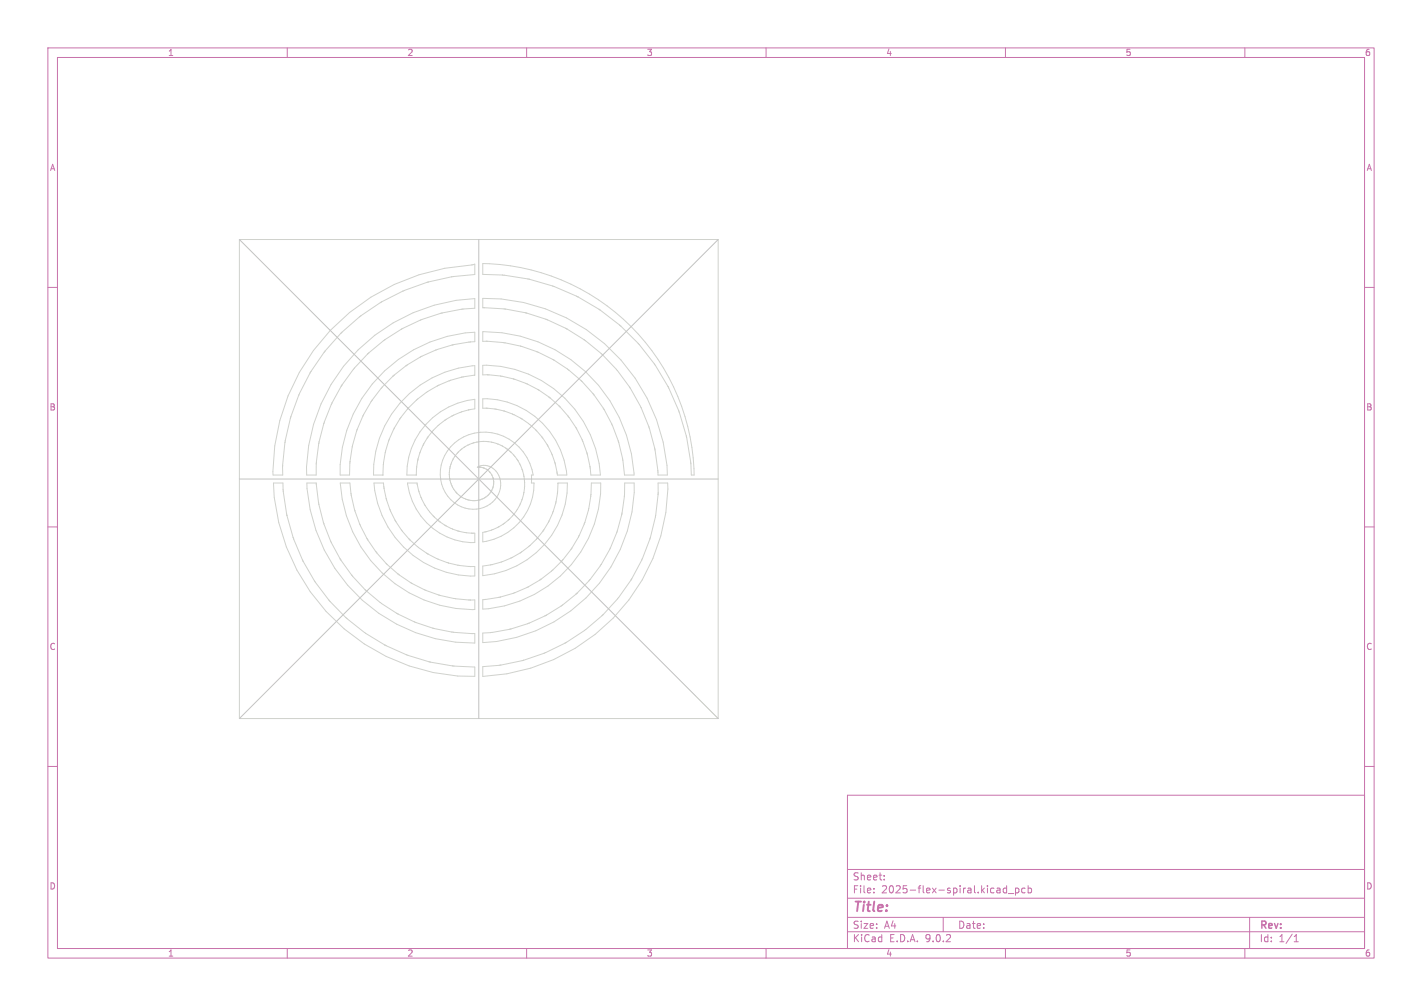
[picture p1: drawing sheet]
<svg xmlns="http://www.w3.org/2000/svg" width="297mm" height="210mm" viewBox="0 0 297 210" stroke-linecap="round" stroke-linejoin="round" font-family="sans-serif">
<defs><g id="words">
<text font-size="2.8" fill="#c872ab" x="178" y="190.9">Title:</text>
<g font-size="2.1" fill="#c872ab">
<text x="178" y="184">Sheet:</text>
<text x="178" y="186.7">File:</text>
<text x="184.1" y="186.7">2025-flex-spiral.kicad_pcb</text>
<text x="178" y="196.9">KiCad</text>
<text x="178" y="194.1">Size:</text>
<text x="184.7" y="194.1">A4</text>
<text x="185.7" y="196.9">E.D.A.</text>
<text x="193.3" y="196.9">9.0.2</text>
<text x="200" y="194.1">Date:</text>
<text x="263" y="194.3">Rev:</text>
<text x="263" y="196.9">Id:</text>
<text x="267.1" y="196.9">1/1</text>
</g>
<g font-size="1.8" fill="#c872ab">
<text x="35" y="11.9">1</text>
<text x="85" y="11.9">2</text>
<text x="135" y="11.9">3</text>
<text x="185" y="11.9">4</text>
<text x="235" y="11.9">5</text>
<text x="285" y="11.9">6</text>
<text x="10.3" y="35.9">A</text>
<text x="285.4" y="35.9">A</text>
<text x="10.3" y="85.9">B</text>
<text x="285.3" y="85.9">B</text>
<text x="10.3" y="135.9">C</text>
<text x="285.3" y="135.9">C</text>
<text x="10.3" y="185.9">D</text>
<text x="285.3" y="185.9">D</text>
<text x="35" y="199.9">1</text>
<text x="85" y="199.9">2</text>
<text x="135" y="199.9">3</text>
<text x="185" y="199.9">4</text>
<text x="235" y="199.9">5</text>
<text x="285" y="199.9">6</text>
</g>
</g></defs>
<g fill="none" stroke="#c872ab" stroke-width=".21">
<path d="M10 10h277v190h-277zM12 12h273v186h-273zM60 10v2M110 10v2M160 10v2M210 10v2M260 10v2M10 60h2M285 60h2M10 110h2M285 110h2M10 160h2"/>
<path d="M177 166h108v32h-108zM285 160h2M60 198v2M110 198v2M160 198v2M177 194.5h108M177 191.5h108M177 187.5h108M177 181.5h108M182.5 186.3v.1M182.5 185.5v.1M184.7 183.6v.1"/>
<path d="M184.7 182.8v.1M197 191.5v3M210 198v2M210.2 184.9v1.5M210.2 185.5l-.4-.1-.3 .3 .2 .6h.5M210.6 186.5h1.1M212.1 185.5l.4-.1 .3 .3-.1 .6h-.6M212.1 185.4v1.5M214.1 185.5l-.4-.1-.3 .3 .1 .6h.6M214.7 185.5l.5-.1 .3 .3-.2 .6h-.6M214.7 184.9v1.5M260 198v2"/>
<path d="M261 191.5v6.5M270.3 196.6h.9M270.3 195.5l.4-.4v1.5"/>
</g>
<g fill="none" stroke="#d0d2cd" stroke-width=".21">
<path d="M50 50h100v100h-100zM89.1 59l-4.9 1.8M89.1 59h.1M94.6 57.7v.1M94.6 57.8l-5.5 1.2M98.6 55.3l.6-.2v2.2l-4.6 .4M98.6 55.3h.1M98.6 55.3a43.8 43.8 0 0 0-41.6 43.9h2.1l-.1-1.7M105 57.4l5.6 .9M105 57.4l-4.2-.1v-2.3a45 45 0 0 1 44.2 44.2h-.6l-.2-2.7M105 57.4h.1M110.6 58.3h.1"/>
<path d="M110.6 58.3l4.9 1.4M115.5 59.7l.3 .1M115.5 59.7h.1M115.8 59.8h.1M115.8 59.8l4.9 2.2M64.8 77.8l-2.4 4.6-1.7 4.9M64.8 77.8h.1M64.9 77.6h.1M65 77.6l-.2 .2M67.7 73.5l-2.8 4.1M67.7 73.5h.1M71.2 69.6l-3.5 3.9"/>
<path d="M71.2 69.6h.1M75.4 65.9h.1M75.4 65.9l-4.2 3.7M77 73.7h.1M77 73.7l-3 3.1-2.6 3.5M79.5 63.2l-4.1 2.7M79.5 63.2h.1M79.7 63h.1M79.7 63l-.2 .2M80.4 70.9h.1M80.4 70.9l-3.4 2.8M82.1 78.5l-2.3 2.3"/>
<path d="M82.1 78.5h.1M82.3 78.3h.1M82.3 78.3l-.2 .2M83.8 68.7l-3.4 2.2M83.8 68.7h.1M84.1 68.6h.1M84.1 68.6l-.3 .1M84.2 60.8l-4.5 2.2M84.2 60.8h.1M85.1 76.2h.1M85.1 76.2l-2.8 2.1M87.8 74.5l-2.7 1.7"/>
<path d="M87.8 74.5h.1M87.8 66.8l-3.7 1.8M87.8 66.8h.1M91.3 73h.1M91.3 73l-3.5 1.5M92 65.4l-4.2 1.4M92 65.4h.1M92 65.4l4.4-.8 2.8-.3v-2a36.7 36.7 0 0 0-35.1 36.9h1.9v-2.4M94.1 79.4h.1M94.1 79.4l-2.5 1M94.4 72l-3.1 1M94.4 72h.1"/>
<path d="M96.4 78.7l-2.3 .7M96.4 78.7h.1M96.7 78.7h.1M96.7 78.7h-.3M98.3 71.4l.9-.1v-1.9a29.7 29.7 0 0 0-28.2 29.8h2l.1-2.9M98.3 71.4h.1M98.3 71.4l-3.9 .6M99.1 78.3l-2.4 .4M99.1 78.3h.1M99.1 78.3l.1-2a22.8 22.8 0 0 0-21.2 22.9h2M101.1 64.3h-.3v-2a38.4 38.4 0 0 1 38.6 36.9h-2v-.7M101.1 64.2v.1"/>
<path d="M101.1 64.2l4.2 .3M101.6 71.2l-.8 .1v-2.1a31.5 31.5 0 0 1 31.6 30h-2l-.3-3.2M101.6 71.2h.1M101.6 71.2l3.6 .3M101.8 78.2l-1 .1v-2a24.4 24.4 0 0 1 24.6 22.9h-2l-.1-1.5M101.8 78.2h.1M101.8 78.2l.3 .1M102.1 78.2v.1M102.1 78.2l2.7 .4M104.8 78.5v.1M104.8 78.5l2.5 .6 2.8 1.1M105.2 71.5l3.5 .7"/>
<path d="M105.2 71.5h.1M105.3 64.5h.3M105.3 64.5h.1M105.6 64.5h.1M105.6 64.5l4.4 .9M108.7 72.3l3.5 1.1M108.7 72.2v.1M110 65.4h.1M110 65.4l4.3 1.4 3.9 1.7 4.1 2.6M112.2 73.4l3.3 1.6M112.2 73.4h.1M115.4 75l.3 .2"/>
<path d="M115.5 75h-.1M115.7 75.2h.1M115.7 75.2l2.8 1.8M118.5 77.1l.3 .1M118.5 77v.1M118.8 77.2h.1M118.8 77.2l2.8 2.5M120.7 62h.1M120.7 62l4.4 2.6 4.6 3.5M121.6 79.7h.1M121.6 79.7l2.3 2.5M122.3 71.1h.1"/>
<path d="M122.3 71.1l3.5 2.9M125.4 64.7v.1M125.8 74h.1M125.8 74l2.9 3.1M128.7 77.1l3 4M128.7 77.1h.1M129.4 67.9h.1M129.7 68.1h.1M129.7 68.1l3.6 3.6M133.3 71.7h.1M133.3 71.7l.2 .2M133.5 71.9h.1"/>
<path d="M133.5 71.9l3.4 4.4M136.9 76.3h.1M136.9 76.3l2.6 4.4M59 97.5h.1M59.5 92.3l-.5 5.2M59.5 92.3h.1M59.6 92h.1M59.6 92l-.1 .3M60.7 87.3l-1.1 4.7M60.7 87.3h.1M66 96.8h.1M66.1 96.5h.1"/>
<path d="M66.6 92.6h.1M66.6 92.3h.1M66.6 92.3l-.6 4.5M67.6 88.4l-1 3.9M67.6 88.4h.1M67.7 88.1h.1M67.7 88.1l-.1 .3M69.3 84.1h.1M69.3 84.1l-1.6 4M71.3 80.6l-2 3.5M71.3 80.6h.1M71.4 80.3l.1 .1"/>
<path d="M71.5 80.4l-.2 .2M73.1 96.3h.1M73.6 93.3l-.5 3M73.6 93.3h.1M73.6 93v.3M73.6 93h.1M75.8 86.8l-1.2 2.9-1 3.3M75.8 86.8h.1M75.9 86.5h.1M75.9 86.5l-.1 .3M77.5 83.8l-1.6 2.7M77.5 83.8h.1"/>
<path d="M77.7 83.6h.1M77.7 83.6l-.2 .2M79.6 81l-1.9 2.6M79.6 81v.1M79.8 80.8h.1M79.8 80.8l-.2 .3M80 99.2h.1M80.1 96.6h.1M80.1 96.6l-.1 2.6M80.5 94.5l-.4 2.1M80.5 94.5h.1M81.2 92l-.7 2.5"/>
<path d="M81.2 92h.1M82.3 89.4l-1.1 2.6M82.4 89.4h-.1M83.5 87.4l-1.1 2M83.5 87.4h.1M85.3 85.1h.1M85.3 85.1l-1.8 2.3M86.9 99.1h.1M87 83.5l-1.7 1.6M87 83.5h.1M87 97.8l-.1 1.3M87 97.8h.1"/>
<path d="M87 97.5h.1M87 97.5v.3M87.2 96.1l-.2 1.4M87.2 96.1h.1M87.3 95.8h.1M87.3 95.8v.3M87.7 94.5l-.4 1.3M87.7 94.5h.1M87.8 94.2h.1M87.8 94.2l-.1 .3M88.5 92.7l-.7 1.5M88.5 92.7h.1"/>
<path d="M89.2 91.4l-.7 1.3M89.2 91.4v.1M89.3 81.7h.1M89.3 81.7l-2.3 1.8M90.3 90.1l-1.1 1.4M90.3 90.1h.1M90.5 89.8h.1M90.5 89.8l-.2 .3M91.4 80.5l-2.1 1.2M91.4 80.5h.1M91.5 88.8l-1 1M91.5 88.8h.1"/>
<path d="M91.6 80.4h.1M91.6 80.4l-.2 .1M91.8 88.6h.1M92.9 87.7h.1M93.2 87.5v.1M93.2 87.6l-1.7 1.2M93.8 99.1l.1 .3M93.8 99.1h.1M93.8 98.6v.5M93.8 98.6h.1M93.9 99.4v.5M93.9 98.3h.1"/>
<path d="M93.9 99.4h.1M93.9 98.3v.3M93.9 99.9l.1 .3M93.9 99.9h.1M94 97.4h.1M94 97.4l-.1 .9M94.3 96.6h.1M94.3 96.6l-.3 .8M94.5 86.8l-1.3 .7M94.5 86.8h.1M94.5 96.1l-.2 .5M94.5 96.1h.1"/>
<path d="M94.7 95.8h.1M94.7 95.8l-.2 .3M94.7 86.7h.1M94.7 86.7l-.2 .1M95.5 94.6l-.8 1.2M95.5 94.6h.1M96.1 86.1l-1.4 .6M96.1 86.1h.1M96.2 93.9l-.7 .7M96.2 93.9v.1M96.4 86h.1M96.4 86l-.3 .1"/>
<path d="M97.8 92.9l-1.6 1.1M97.8 92.9h.1M97.9 85.6l-1.5 .4M97.9 85.6h.1M97.9 85.6l1.3-.2v-2a15.8 15.8 0 0 0-14.2 15.8l2-.1M98 92.8h.1M98.1 92.8l-.3 .1M99 92.4h.1M99 92.4l-1 .4M99.6 92.3l-.6 .1M99.6 92.3h.1M100.1 97.5h.1"/>
<path d="M100.3 97.5h-.6a3.3 3.3 0 0 1 4.8 2.7 5.5 5.5 0 0 1-7.4 5.9 7.8 7.8 0 0 1-3-12.8 10 10 0 0 1 16.6 3.4l.7 2.5h-.4v1.6h.5a12.2 12.2 0 0 1-10.7 12.3v-2l.8-.1M100.3 97.5h.1M100.4 97.6l.6 .1M100.4 97.5v.1M100.6 92.2l-1 .1M100.6 92.2h.1M100.9 97.7h.1M100.9 92.1l-.3 .1M100.9 92.1h.1M100.9 92.1l.7 .1M101 97.7h.1M101 97.7h.2"/>
<path d="M101.2 97.8l.6 .3M101.2 97.7v.1M101.5 85.2h-.7v-1.9a17.4 17.4 0 0 1 17.6 15.9h-2l-.1-.6M101.5 85.2h.1M101.5 85.2l2.2 .2M101.6 98h.1M101.6 92.2h.4M101.6 92.2h.1M101.8 98.1l.4 .4M101.8 98.1h.1M102 92.2h.1M102 92.2l.7 .1"/>
<path d="M102.2 98.5h.1M102.3 98.5l.1 .1M102.4 98.6l.4 .6M102.4 98.6h.1M102.7 92.3l.3 .1M102.7 92.3h.1M102.8 99.2l.2 .5M102.8 99.2h.1M103 99.7h.1M103 99.7v.2M103 92.4h.1M103 92.4l.7 .2"/>
<path d="M103 99.9l.1 .7M103 99.9h.1M103.7 92.6l.3 .1M103.7 92.6h.1M103.7 85.4h.1M103.7 85.4l1.6 .4M104 92.7h.1M104 92.7l.7 .3M104.7 93l.3 .1M104.7 93h.1M105 93.1h.1M105 93.1l.6 .4"/>
<path d="M105.3 85.8l.3 .1M105.3 85.8h.1M105.6 85.9h.1M105.6 85.9l1.7 .7M105.6 93.5l.3 .2M105.6 93.5h.1M105.9 93.7l.8 .7M105.9 93.7h.1M106.7 94.4h.1M106.8 94.4l.7 .9M107.3 86.6h.1M107.3 86.6l1.5 .7"/>
<path d="M107.5 95.2l.7 1M107.5 95.2v.1M108.2 96.2h.1M108.2 96.2l.4 .7M108.6 96.9l.6 1.4M108.6 96.9h.1M108.8 87.3l1.6 1.1M108.8 87.3h.1M109.2 98.3h.1M109.2 98.3l.2 .8M109.4 99.1l.2 1.2M109.4 99.1h.1"/>
<path d="M110.1 80.2h.1M110.1 80.2l2.2 1.1M110.4 88.4l.2 .2M110.4 88.4h.1M110.6 88.6h.1M110.6 88.6l1.3 1.1M111.9 89.7l1.5 1.8M111.9 89.7h.1M112.3 81.3l.3 .2M112.3 81.3h.1M112.6 81.5h.1M112.6 81.5l2.3 1.6 1.9 1.7 2 2.3"/>
<path d="M113.4 91.4v.1M113.4 91.4l.9 1.4M114.3 92.9l.1 .2M114.3 92.8v.1M114.5 93.1h-.1M114.5 93.1l.7 1.5M115.2 94.6l.8 2.3M115.2 94.6h.1M116 96.9h.1M116 96.9l.3 1.7M116.3 98.6h.1M118.9 87.1l1.5 2.3 1.3 2.7"/>
<path d="M118.9 87.1h-.1M121.7 92.1h.1M121.7 92.1l1 2.7M122.7 94.8h.1M122.7 94.8l.5 2.6M123.2 97.4l.1 .3M123.2 97.4h.1M123.3 97.7h.1M123.9 82.2l.1 .2M123.9 82.2h.1M124.1 82.4h-.1M124.1 82.4l1.9 2.8"/>
<path d="M126 85.2l1.8 3.3M126 85.2h.1M127.8 88.5l1.3 3.6M127.8 88.5h.1M129.1 92.1l.1 .3M129.1 92.1h.1M129.2 92.4h.1M129.2 92.4l.8 3.3M130 95.7l.1 .3M130 95.7h.1M130.1 96h.1M131.7 81.1h.1"/>
<path d="M131.7 81.1l2.1 3.7M133.8 84.8l1.8 4.6M133.8 84.8h.1M135.6 89.4h.1M135.6 89.4l1.2 4.2M136.8 93.6v.3M136.8 93.6h.1M136.8 93.9h.1M136.8 93.9l.6 4.3M137.4 98.2v.3M137.4 98.2h.1M137.4 98.5h.1"/>
<path d="M139.5 80.7l.2 .3M139.5 80.7h.1M139.7 81h.1M139.7 81l2.1 4.7M141.7 85.7l.2 .3M141.8 85.7h-.1M141.9 86h.1M141.9 86l1.4 5M143.3 91l1 5.5M143.3 91h.1M144.3 96.5h-.1M59.9 107.3l-.7-4.7-.1-1.8h-2a41.9 41.9 0 0 0 42.1 40.4v-2l-4.4-.2"/>
<path d="M59.9 107.3h.1M59.9 107.3v.3M59.9 107.6l1.3 4.6M59.9 107.6h.1M61.2 112.2h.1M61.2 112.2l.1 .3M61.3 112.5l1.9 4.4M61.3 112.5h.1M63.2 116.9l.1 .3M63.2 116.9h.1M63.3 117.2l2.4 4.1M63.3 117.2h.1"/>
<path d="M66.1 101.1l.5 4.2M66.1 101.1l-.1-.3h-1.9a35 35 0 0 0 35.1 33.4v-2l-.5 .1M66.1 101.1h.1M66.6 105.3l.9 3.8M66.6 105.3h.1M67.6 109.1h-.1M67.6 109.1l1.5 3.9M69.1 113h.1M69.1 113l.1 .3M69.2 113.3l1.8 3.4M69.2 113.3h.1M71 116.7h.1"/>
<path d="M71 116.7l.2 .2M71.2 116.9l2.3 3.2M71.2 116.9h.1M73.3 103.1l-.2-2.3h-2a28 28 0 0 0 28.1 26.4v-2l-.9 .1M73.3 103.1h.1M73.3 103.1l.1 .3M73.4 103.4l.6 2.9M73.4 103.4h.1M74 106.3h.1M74 106.3l.1 .3M74.1 106.6l1.2 3.2M74.1 106.6h.1"/>
<path d="M75.3 109.8l1.4 2.6M75.3 109.8h.1M76.7 112.4h.1M76.7 112.4l2 3M78.7 115.4l2 2.2M78.7 115.4h.1M80.2 102l.5 2.1M80.2 102l-.1-1.2h-2a21 21 0 0 0 21.1 19.4v-1.9h-.9M80.2 102h.1M80.7 104.1h.1M80.7 104.1l.8 2.3M80.7 117.6h.1"/>
<path d="M80.7 117.6l.2 .3M80.9 117.9l2.5 2.1 2.5 1.7 2.8 1.4M80.9 117.9h.1M81.5 106.4h.1M81.5 106.4l.1 .3M81.6 106.7l1 2.1 1.2 1.9M81.6 106.7h.1M83.9 110.7l1.7 2M83.9 110.7h-.1M85.6 112.7l1.8 1.6M85.6 112.7h.1M87.1 101.1l.3 1.2"/>
<path d="M87.1 101.1v-.3h-2a14 14 0 0 0 14.1 12.5v-2h-.4M87.1 101.1h.1M87.4 102.3h.1M87.4 102.3l.1 .3M87.4 114.3l1.7 1.2M87.4 114.3h.1M87.5 102.6l.4 1.2M87.5 102.6h.1M88 103.8h-.1M88 103.8l.6 1.5M88.6 105.3h.1M88.6 105.3l.2 .2"/>
<path d="M88.8 105.5l.7 1.1M88.8 105.5h.1M89.1 115.5h.1M89.1 115.5l.3 .1M89.4 115.7l1.8 .9M89.4 115.6v.1M89.5 106.6h.1M89.5 106.6l.2 .2M89.7 106.8l1.1 1.2M89.7 106.8h.1M90.7 108l1.2 1M90.8 108h-.1"/>
<path d="M91.2 116.6h.1M91.2 116.6l2.2 .8M91.9 109l2.3 1.3M91.9 109h.1M93.4 117.4h.1M93.4 117.4l.3 .1M93.7 117.5l2 .5M93.7 117.5h.1M94 100.2l.1 .5M94 100.2h.1M94.1 100.7h.1M94.1 100.7l.4 1"/>
<path d="M94.2 110.3h.1M94.2 110.3l.3 .1M94.5 110.5l1.4 .4M94.5 110.4v.1M94.5 101.7l.3 .4M94.5 101.7h.1M94.8 102.1l.6 .9M94.8 102.1h.1M95.4 103l.9 .7M95.4 103h.1M95.7 118h.1M95.7 118l2.6 .3"/>
<path d="M95.9 110.9l1.2 .3M95.9 110.9h.1M96.3 103.7l.6 .4M96.3 103.7h.1M97 104l.8 .4 1.2 .1M97 104l-.1 .1M97.1 111.2h.1M97.1 111.2h.3M97.4 111.2l1.4 .1M97.4 111.2h.1M98.3 118.3h.1M98.8 111.3h.1"/>
<path d="M99 104.5h.1M99.6 104.5h.1M99.6 104.5h-.6M100 104.4l-.4 .1M100 104.4h.1M100.3 104.3h.1M100.3 104.3l-.3 .1M100.9 104.1l-.6 .2M100.9 104.1h.1M101.3 103.9l-.4 .2M101.3 103.9h.1M101.6 111h.1"/>
<path d="M101.8 103.5l-.5 .4M101.8 103.5h.1M102 103.3h.1M102 103.3l-.2 .2M102.2 103.1h.1M102.4 102.8v.1M102.4 102.9l-.4 .4M102.5 117.9h.1M102.6 102.5l-.2 .3M102.6 102.5h.1M102.7 110.7h.1M102.7 110.7l-1.1 .3"/>
<path d="M102.7 102.3h.1M102.7 102.3l-.1 .2M102.8 117.9h-.3M102.8 117.9h.1M102.9 101.9l-.2 .4M102.9 101.9h.1M102.9 110.5l-.2 .2M102.9 110.5l.1 .1M103 101.7h.1M103 101.7l-.1 .2M103.1 101.2l-.1 .5M103.1 101.2h.1"/>
<path d="M103.1 100.9h.1M103.1 100.6h.1M103.1 100.6v.6M103.9 110.1h.1M103.9 110.1l-.9 .5M104.2 110l-.3 .1M104.2 110h.1M104.7 117.3h.1M104.7 117.3l-1.9 .6M105 117.2l-.3 .1M105 117.2h.1M106.4 108.4l-2.2 1.6"/>
<path d="M106.4 108.4h.1M106.7 116.5h.1M106.8 116.5l-1.8 .7M107 116.4l-.3 .1M107 116.4h.1M107.1 107.7h.1M107.1 107.7l-.7 .7M107.3 107.4l-.2 .3M107.3 107.4h.1M107.9 106.6h.1M107.9 106.6l-.6 .8M108 106.4l-.1 .2"/>
<path d="M108.1 106.3l-.1 .1M108.5 105.5h.1M108.5 105.5l-.4 .8M108.7 105.2l-.2 .3M108.7 105.2h.1M108.7 115.4h.1M108.7 115.4l-1.7 1M109 104.3h.1M109 104.3l-.3 .9M109.1 104l-.1 .3M109.1 104h.1M109.4 103.1h.1"/>
<path d="M109.4 103.1l-.3 .9M109.4 102.8h.1M109.5 101.9h.1M109.5 100.3l.1 .4M109.6 100.3h-.1M109.6 101.6l-.2 1.5M109.6 101.6h.1M109.6 100.7h.1M109.6 100.7v.9M110.4 114.1h.1M110.5 114.1l-1.8 1.3M110.7 113.9l-.3 .2"/>
<path d="M110.7 113.9h.1M112 112.6h.1M112 112.6l-1.3 1.3M114.5 109h.1M114.5 109l-1.1 1.9-1.4 1.7M114.7 108.8l-.1 .2M114.7 108.8h.1M115.2 119.2h.1M115.2 119.2l-2.4 1.9M115.4 119l-.2 .2M115.4 119h.1M116 105.1h.1"/>
<path d="M116.1 105.1l-.7 2-.7 1.7M116.1 104.8l-.1 .3M116.1 104.8h.1M116.5 102.7l-.4 2.1M116.5 102.7h.1M116.5 100.9l2-.1a19.3 19.3 0 0 1-17.7 19.4v-2l1.7-.3M116.5 100.9h.1M116.5 100.9v1.8M117.4 117.1h.1M117.4 117.1l-2 1.9M119.4 114.4l-2 2.7M119.4 114.4h.1"/>
<path d="M120.8 112.1h.1M120.8 112.1l-1.4 2.3M122 109.4h.1M122 109.4l-1.2 2.7M122.1 109.1l-.1 .3M122.1 109.1h.1M122.9 106.5h.1M122.9 106.5l-.8 2.6M123 106.2l-.1 .3M123 106.2h.1M123.4 103.3l-.4 2.9M123.4 103.3h.1"/>
<path d="M123.4 103.3l.1-2.5h2a26.2 26.2 0 0 1-24.7 26.3v-1.9h.3M125.6 117.9l-2.4 3.1M125.6 117.8v.1M127.3 114.7h.1M127.3 114.7l-1.7 3.1M127.5 114.4l-.2 .3M127.5 114.4h.1M128.8 111.1v.1M128.8 111.2l-1.3 3.2M128.9 110.9l-.1 .2M128.9 110.9h.1M129.9 107.4h.1"/>
<path d="M129.9 107.4l-1 3.5M129.9 107.1v.3M129.9 107.1h.1M130.4 103.3l-.5 3.8M130.4 103.3h.1M130.4 103.3l.1-2.5h1.9a33.1 33.1 0 0 1-31.6 33.3v-1.9l1.7-.1M134 116.9h.1M134 116.9l-2.1 3.9M136.9 107.9h.1M136.9 107.9l-1.1 4.3-1.8 4.7M137.4 103.2h.1M137.5 103.2l-.6 4.7"/>
<path d="M137.5 102.9l-.1 .3M137.5 102.9l-.1-2.1h2.1a40.2 40.2 0 0 1-38.7 40.4v-2l3.5-.3M137.5 102.9h.1M65.7 121.3h.1M65.7 121.3l3 4M68.7 125.3l3.5 3.6M68.7 125.3h.1M72.2 128.9h.1M72.2 128.9l.3 .2M72.5 129.1l3.9 3.1M72.5 129.1h.1M73.5 120.1h.1"/>
<path d="M73.5 120.1l.2 .2M73.7 120.3l2.6 2.8M73.7 120.3h.1M76.3 123.1h.1M76.3 123.1l.2 .2M76.4 132.2l4 2.4M76.4 132.2h.1M76.5 123.3l2.9 2.5M76.5 123.3h.1M79.4 125.8h.1M79.4 125.8l3.5 2.2M80.4 134.6h.1"/>
<path d="M80.4 134.6l.3 .2M80.7 134.8l4.2 1.9M80.7 134.8h.1M82.9 128h.1M82.9 128l.2 .2M83.1 128.2l3.5 1.6M83.1 128.2h.1M84.9 136.7h.1M84.9 136.7l.3 .1M85.2 136.8l4.4 1.4M85.2 136.8h.1M86.6 129.8h.1"/>
<path d="M86.6 129.8l3.8 1.3M88.7 123.1h.1M88.7 123.1l3 1.1M89.6 138.1v.1M89.6 138.1l.3 .1M89.9 138.2l4.6 .8M89.9 138.2h.1M90.4 131.1h.1M90.4 131.1l4 .9M91.7 124.2h.1M91.7 124.2l.3 .1M92 124.3l2.8 .6"/>
<path d="M92 124.3h.1M94.4 131.9v.1M94.4 131.9l.3 .1M94.5 139h.1M94.5 139h.3M94.7 132l3.7 .3M94.7 132h.1M94.8 124.9h.1M94.8 124.9l3.5 .4M94.8 139h.1M98.3 125.3h.1M98.4 132.2v.1"/>
<path d="M98.4 132.2l.3 .1M98.7 132.3h.1M101.1 125.2h.1M102.5 132.1h.1M104.2 124.7h.1M104.2 124.7l-3.1 .5M104.3 138.9h.1M104.5 124.6l-.3 .1M104.5 124.6h.1M104.6 138.8l-.3 .1M104.6 138.8h.1M106.4 131.4h.1"/>
<path d="M106.4 131.4l-3.9 .7M107.2 123.8v.1M107.2 123.9l-2.7 .7M107.5 123.7l-.3 .1M107.5 123.7h.1M109.1 137.9h.1M109.1 137.9l-4.5 .9M110.2 130.2h.1M110.2 130.2l-3.8 1.2M110.4 122.5l-2.9 1.2M110.4 122.5h.1M112.8 121.1h.1"/>
<path d="M112.8 121.1l-2.4 1.4M113.7 136.3v.1M113.7 136.4l-4.6 1.5M113.8 128.5l.1 .1M113.9 128.6l-3.7 1.6M114.1 128.4l-.3 .1M114.1 128.4h.1M117.5 126.3l-3.4 2.1M117.5 126.3h.1M118.3 134.1l-4.6 2.2M118.3 134.1h.1M120.3 124h.1"/>
<path d="M120.3 124l-2.8 2.3M122.3 131.4l-4 2.7M122.3 131.4h.1M123.2 121l-2.9 3M123.2 121h.1M125.7 128.5h.1M125.8 128.5l-3.5 2.9M126 128.3l-.3 .2M126 128.3h.1M129 125h.1M129 125l-3 3.3M129.2 124.7l-.2 .3"/>
<path d="M129.2 124.7h.1M131.9 120.8l-2.7 3.9M131.9 120.8h.1"/>
</g>
<path d="M50 50l100 100M100 50v100M150 50l-100 100M50 100h100" fill="none" stroke="#c2c2c2" stroke-width=".21"/>
<use href="#words"/>
</svg>
